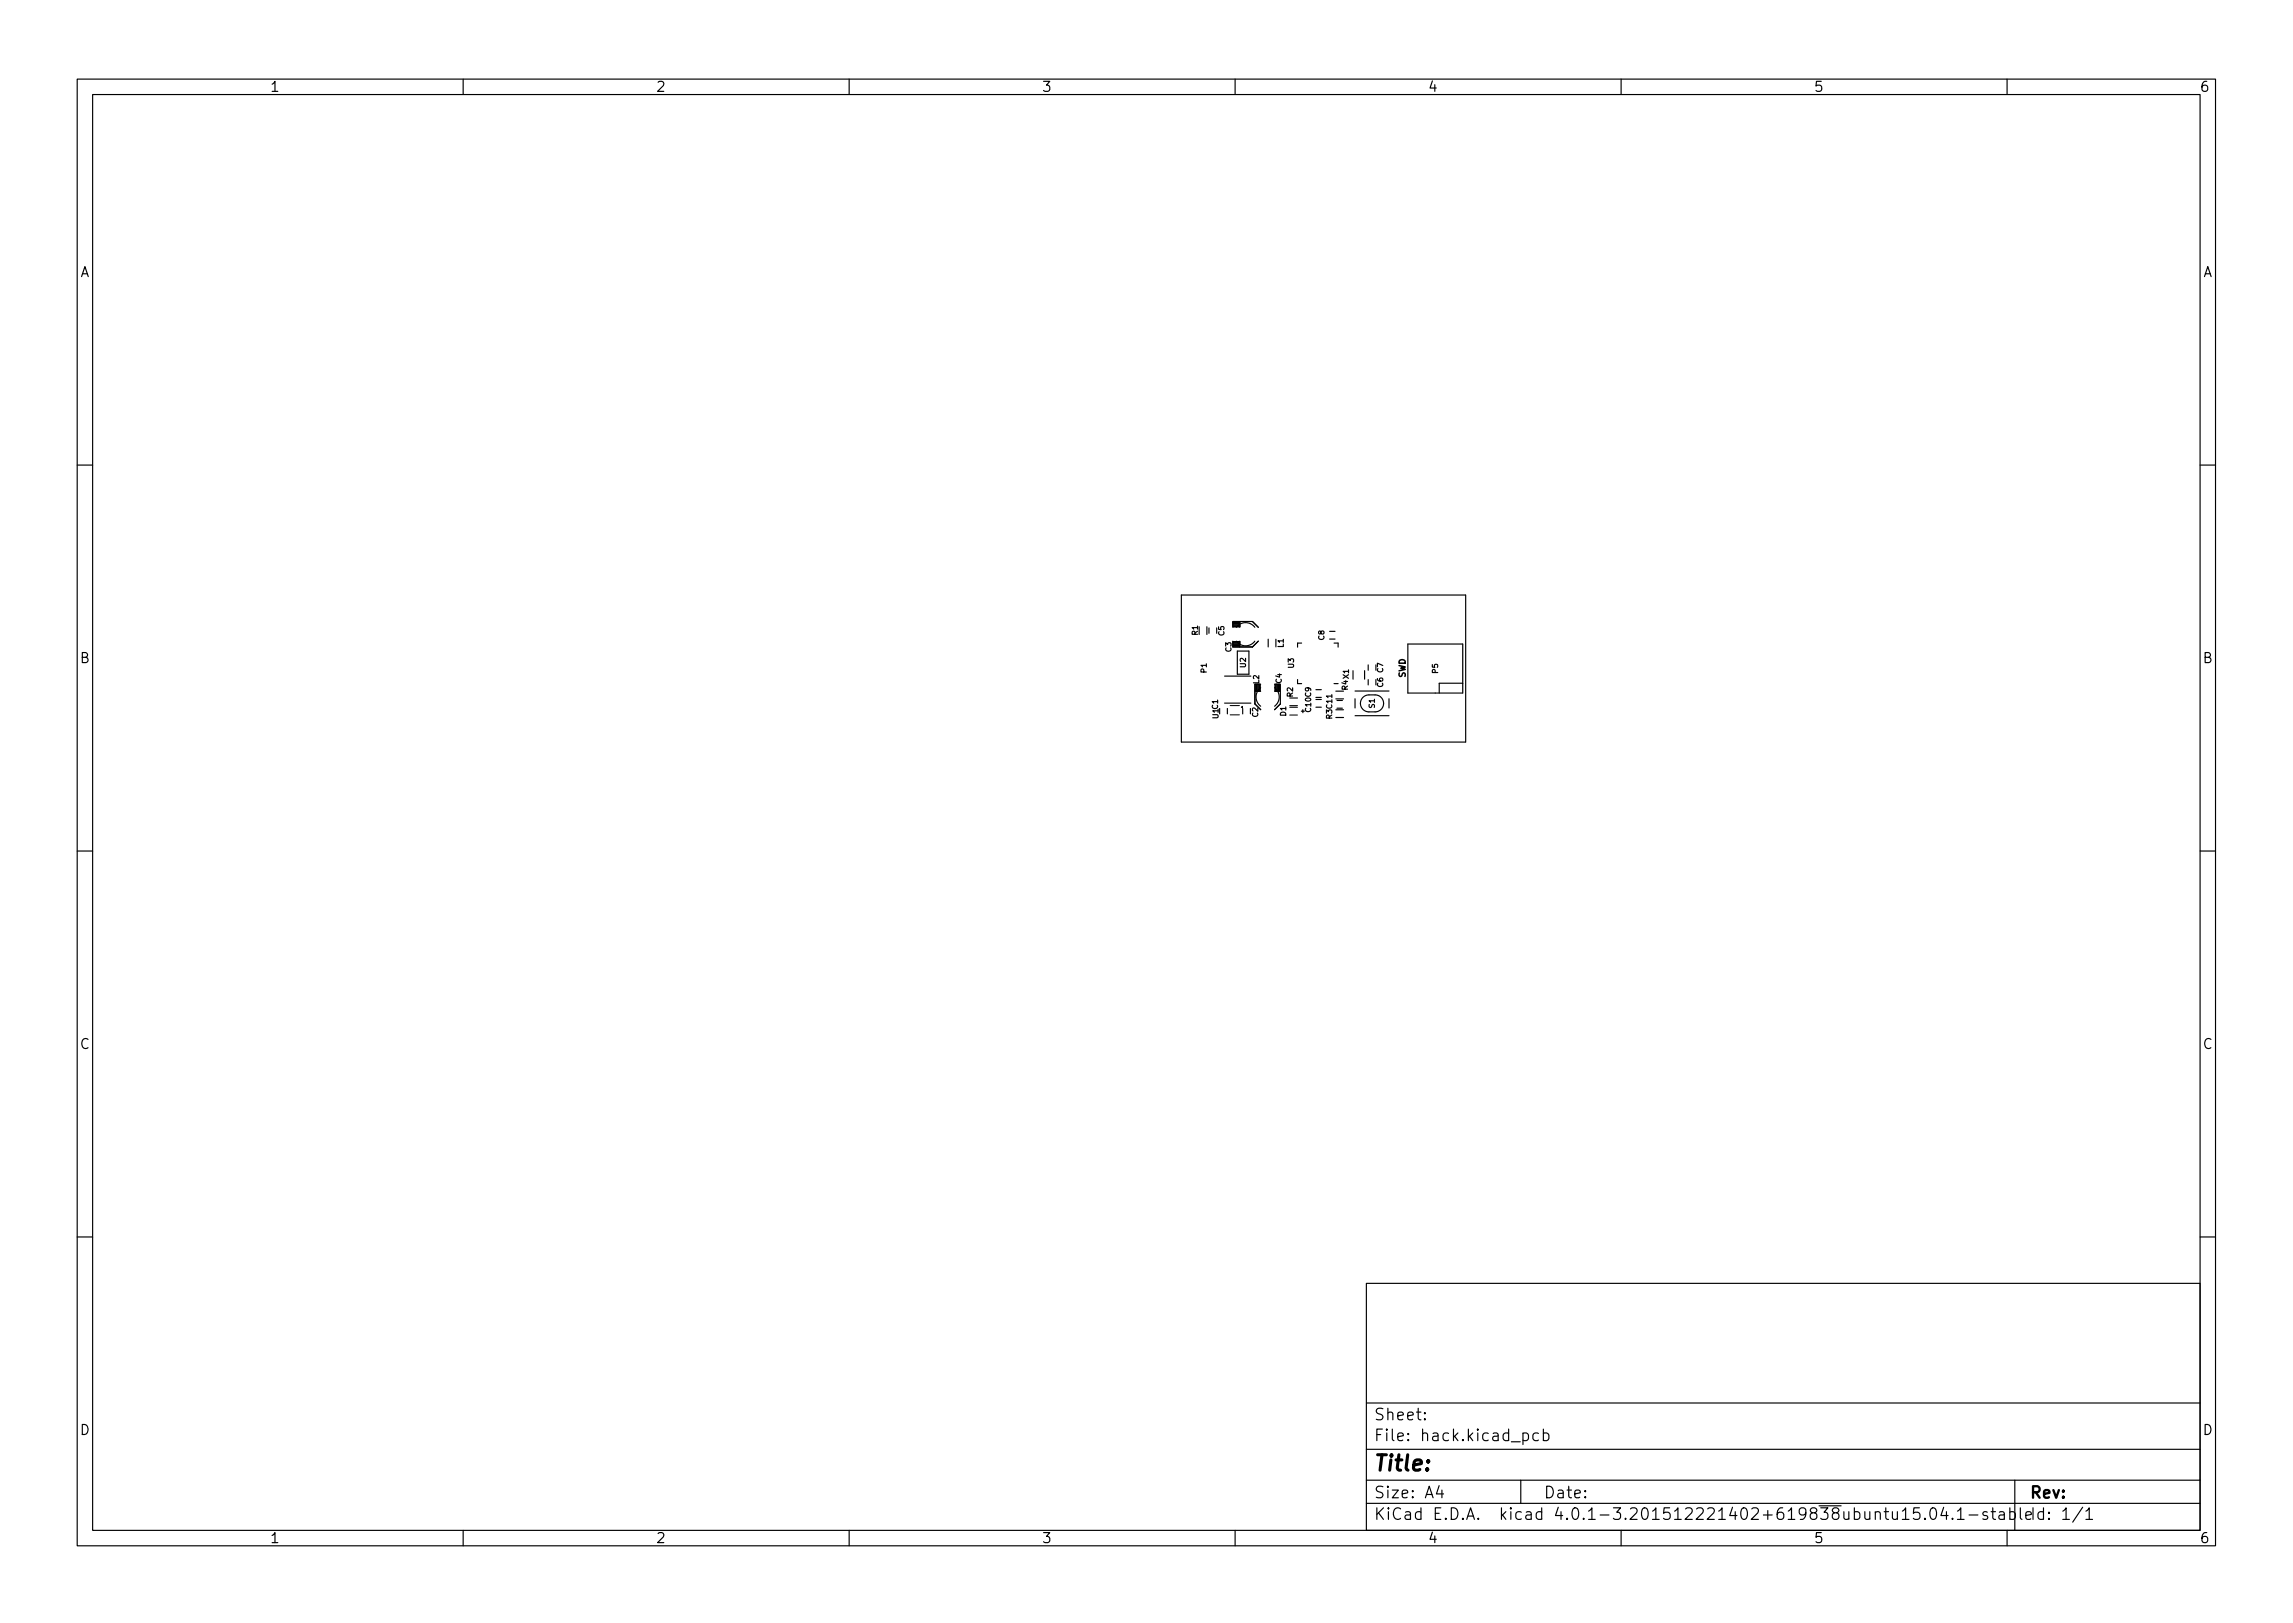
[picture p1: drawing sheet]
<svg xmlns="http://www.w3.org/2000/svg" width="297mm" height="210mm" viewBox="0 0 297 210" stroke-linecap="round" stroke-linejoin="round" font-family="sans-serif">
<defs><g id="words">
<text font-size="2.8" x="178" y="190.6">Title:</text>
<g font-size="2.1">
<text x="178" y="184">Sheet:</text>
<text x="178" y="186.7">File: hack.kicad_pcb</text>
<text x="178" y="196.9">KiCad E.D.A. kicad 4.0.1-3.201512221402+619838ubuntu15.04.1-stable</text>
<text x="178" y="194.1">Size: A4</text>
<text x="200" y="194.1">Date:</text>
<text x="263" y="194.1">Rev:</text>
<text x="263" y="196.9">Id: 1/1</text>
</g>
<g font-size="1.8">
<text x="35" y="11.9">1</text>
<text x="85" y="11.9">2</text>
<text x="135" y="11.9">3</text>
<text x="185" y="11.9">4</text>
<text x="235" y="11.9">5</text>
<text x="285" y="11.9">6</text>
<text x="10.3" y="35.9">A</text>
<text x="285.3" y="35.9">A</text>
<text x="10.3" y="85.9">B</text>
<text x="285.3" y="85.9">B</text>
<text x="10.3" y="135.9">C</text>
<text x="285.3" y="135.9">C</text>
<text x="10.3" y="185.9">D</text>
<text x="285.3" y="185.9">D</text>
<text x="35" y="199.9">1</text>
<text x="85" y="199.9">2</text>
<text x="135" y="199.9">3</text>
<text x="185" y="199.9">4</text>
<text x="235" y="199.9">5</text>
<text x="285" y="199.9">6</text>
</g>
<text font-size="1.1" x="182.1" y="87.8" transform="rotate(-90 182.1 87.8)">SWD</text>
<g font-size="1">
<text x="155.2" y="82.3" transform="rotate(-90 155.2 82.3)">R1</text>
<text x="158.6" y="82.3" transform="rotate(-90 158.6 82.3)">C5</text>
<text x="166.3" y="83.9" transform="rotate(-90 166.3 83.9)">L1</text>
<text x="171.5" y="82.9" transform="rotate(-90 171.5 82.9)">C8</text>
<text x="156.3" y="87.1" transform="rotate(-90 156.3 87.1)">P1</text>
<text x="159.5" y="84.4" transform="rotate(-90 159.5 84.4)">C3</text>
<text x="161.4" y="86.5" transform="rotate(-90 161.4 86.5)">U2</text>
<text x="163.1" y="88.6" transform="rotate(-90 163.1 88.6)">L2</text>
<text x="166" y="88.5" transform="rotate(-90 166 88.5)">C4</text>
<text x="167.6" y="86.5" transform="rotate(-90 167.6 86.5)">U3</text>
<text x="174.6" y="89.4" transform="rotate(-90 174.6 89.4)">R4 X1</text>
<text x="179.2" y="89" transform="rotate(-90 179.2 89)">C6 C7</text>
<text x="186.3" y="87.2" transform="rotate(-90 186.3 87.2)">P5</text>
<text x="157.8" y="93.1" transform="rotate(-90 157.8 93.1)">U1C1</text>
<text x="163" y="92.9" transform="rotate(-90 163 92.9)">C2</text>
<text x="166.6" y="92.8" transform="rotate(-90 166.6 92.8)">D1</text>
<text x="167.5" y="90.3" transform="rotate(-90 167.5 90.3)">R2</text>
<text x="169.8" y="92.2" transform="rotate(-90 169.8 92.2)">C10C9</text>
<text x="172.6" y="93.1" transform="rotate(-90 172.6 93.1)">R3C11</text>
<text x="178.1" y="91.7" transform="rotate(-90 178.1 91.7)">S1</text>
</g>
</g></defs>
<g fill="none" stroke="#000" stroke-width=".15">
<path d="M10 10.2h277v190.1h-277zM12 12.2h273v186.1h-273zM60 10.2v2M110 10.2v2M160 10.2v2M210 10.2v2M260 10.2v2M10 60.2h2M153 77.1h36.9v19h-36.9zM285 60.2h2M156.3 81.2v1M156.6 81.3v.7"/>
<path d="M158.6 91.1h3.4M158.6 87.6h3.4M159 91.8v.7M159.7 80.6h.9M159.7 81.3v-.8h2.6l.7 .8M159.7 80.7h.9M159.7 80.8h.9M159.7 80.9h.9M159.7 81h.9M159.7 81.1h.9M159.7 81.2h.9M159.7 83.7h.9"/>
<path d="M159.7 83.6h.9M159.7 83.5h.9M159.7 83.4h.9M159.7 83.3h.9M159.7 83.2h.9M159.7 83.1h.9M160.2 83.1a1.5 1.5 0 0 0 2.4 0M160.2 81.3a1.5 1.5 0 0 1 2.4 0M160.3 84.3h1.5v3h-1.5zM160.6 80.6v.7M160.6 83.1v.7M161 91.8v.7"/>
<path d="M162.6 91.2l.7 .7M162.6 88.6v2.6M162.6 89.5h.7M162.7 88.6v.9M162.8 88.6v.9M162.9 88.6v.9M163 88.6v.9M163 83.1l-.8 .7h-2.5M163.1 88.6v.9M163.2 88.6v.9M163.3 88.6v.9M163.3 89.1a1.5 1.5 0 0 0 0 2.4"/>
<path d="M164.3 82.8v1M165.1 89.1a1.5 1.5 0 0 1 0 2.4M165.1 89.5h.7M165.2 88.6v.9M165.3 88.6v.9M165.4 88.6v.9M165.5 88.6v.9M165.6 88.6v.9M165.7 88.6v.9M165.8 88.6v.9M165.9 88.6v2.6M165.9 91.2l-.8 .7"/>
<path d="M167.1 90.4h1M167.1 91.4h1M168.1 88v.6h.5M168.6 92.1h.2M168.6 83.3h-.5v.5M170.5 91.6h.7M170.5 90.6h.7M170.5 90.3h.7M170.5 89.3h.7M172.2 82.8h.7M172.2 81.8h.7M172.8 83.3h.5v.5"/>
<path d="M172.8 88.6h.5M173 89.5h1M173 90.5h1M173 92h1M173 93h1M173.2 90.7h.7M173.2 91.7h.7M175.3 86.9v1.1M175.5 90.5v1.2M175.5 92.7h4.4M175.5 89.5h4.4M176.6 90.3l.5-.3h1a1.1 1.1 0 0 1 1.1 1.1 1.1 1.1 0 0 1-1.1 1.1h-.8a1.1 1.1 0 0 1-1-.7 1.1 1.1 0 0 1 .3-1.2z"/>
<path d="M176.8 86.9v1.1M177.2 86.1v.7M177.2 88v.7M179.9 90.5v1.2M182.4 83.4h7.1v6.4h-7.1zM189.5 88.5h-3.1v1.3M10 110.2h2M285 110.2h2M10 160.2h2M177 166.3h108v32h-108zM285 160.2h2M60 198.3v2"/>
<path d="M110 198.3v2M160 198.3v2M177 194.8h108M177 191.8h108M177 187.8h108M177 181.8h108M184.6 183.8v.1h-.1l.1-.1v.1M184.6 183v.1h-.1l.1-.1v.1M186.4 192.5l-.3 1h.9M186.8 193v1M197 191.8v3M197.3 185.7l.4-.1 .3 .3v.4l-.1 .3h-.2h-.4"/>
<path d="M199.3 185.7l-.4-.1-.3 .3v.4l.1 .3h.2h.4M199.9 185.7l.5-.1 .2 .3v.4l-.1 .3h-.1h-.5M199.9 185.1v1.5M210 198.3v2M246.4 195.8l.5-.5v1.5M246.4 196.8h.9M248.6 195.3h-.7v.7l.2-.1 .5 .1 .1 .2-.1 .5-.2 .1h-.3l-.2-.1M249.4 196.7v.1h-.1l.1-.1v.1M250.2 195.4a.36 .36 0 0 1 .6 .2 .77 .77 0 0 1-.4 1.2 1 1 0 0 1-.2-1.4zM251.8 195.3l-.4 1h1M252.1 195.8v1M252.9 196.7l.1 .1h-.1v-.1v.1"/>
<path d="M253.6 195.8l.4-.5v1.5M253.6 196.8h.8M255.1 196.3h1.1M257.4 195.9l-.3-.1-.2 .2v.3l.5 .1 .1 .1-.1 .3h-.1h-.4M257.9 195.8h.6M258.1 195.3v1.3l.1 .2h.3M259 195.9l.1-.1 .5 .1v.9M259.6 196.2l-.5 .1a.29 .29 0 0 0-.2 .2 .29 .29 0 0 0 .2 .3h.5M260 198.3v2M260.4 195.9l.4-.1 .3 .3v.4l-.2 .3h-.1h-.4M260.4 195.3v1.5M261 191.8v6.5"/>
<path d="M261.7 195.3v1.3l.2 .2M262.4 196.3l.7-.1v-.3l-.5-.1-.2 .2 .1 .8h.1h.5M269.8 195.3l-1.3 1.9M270.2 195.8l.4-.5v1.5M270.2 196.8h.9"/>
</g>
<path d="M159.4 91.4h1.2M159.4 92.6h1.2M160.8 91.6l.2-.1v.2zM167.1 91.6h1M167.1 92.6h1" fill="none" stroke="#000" stroke-width=".13"/>
<use href="#words"/>
</svg>
